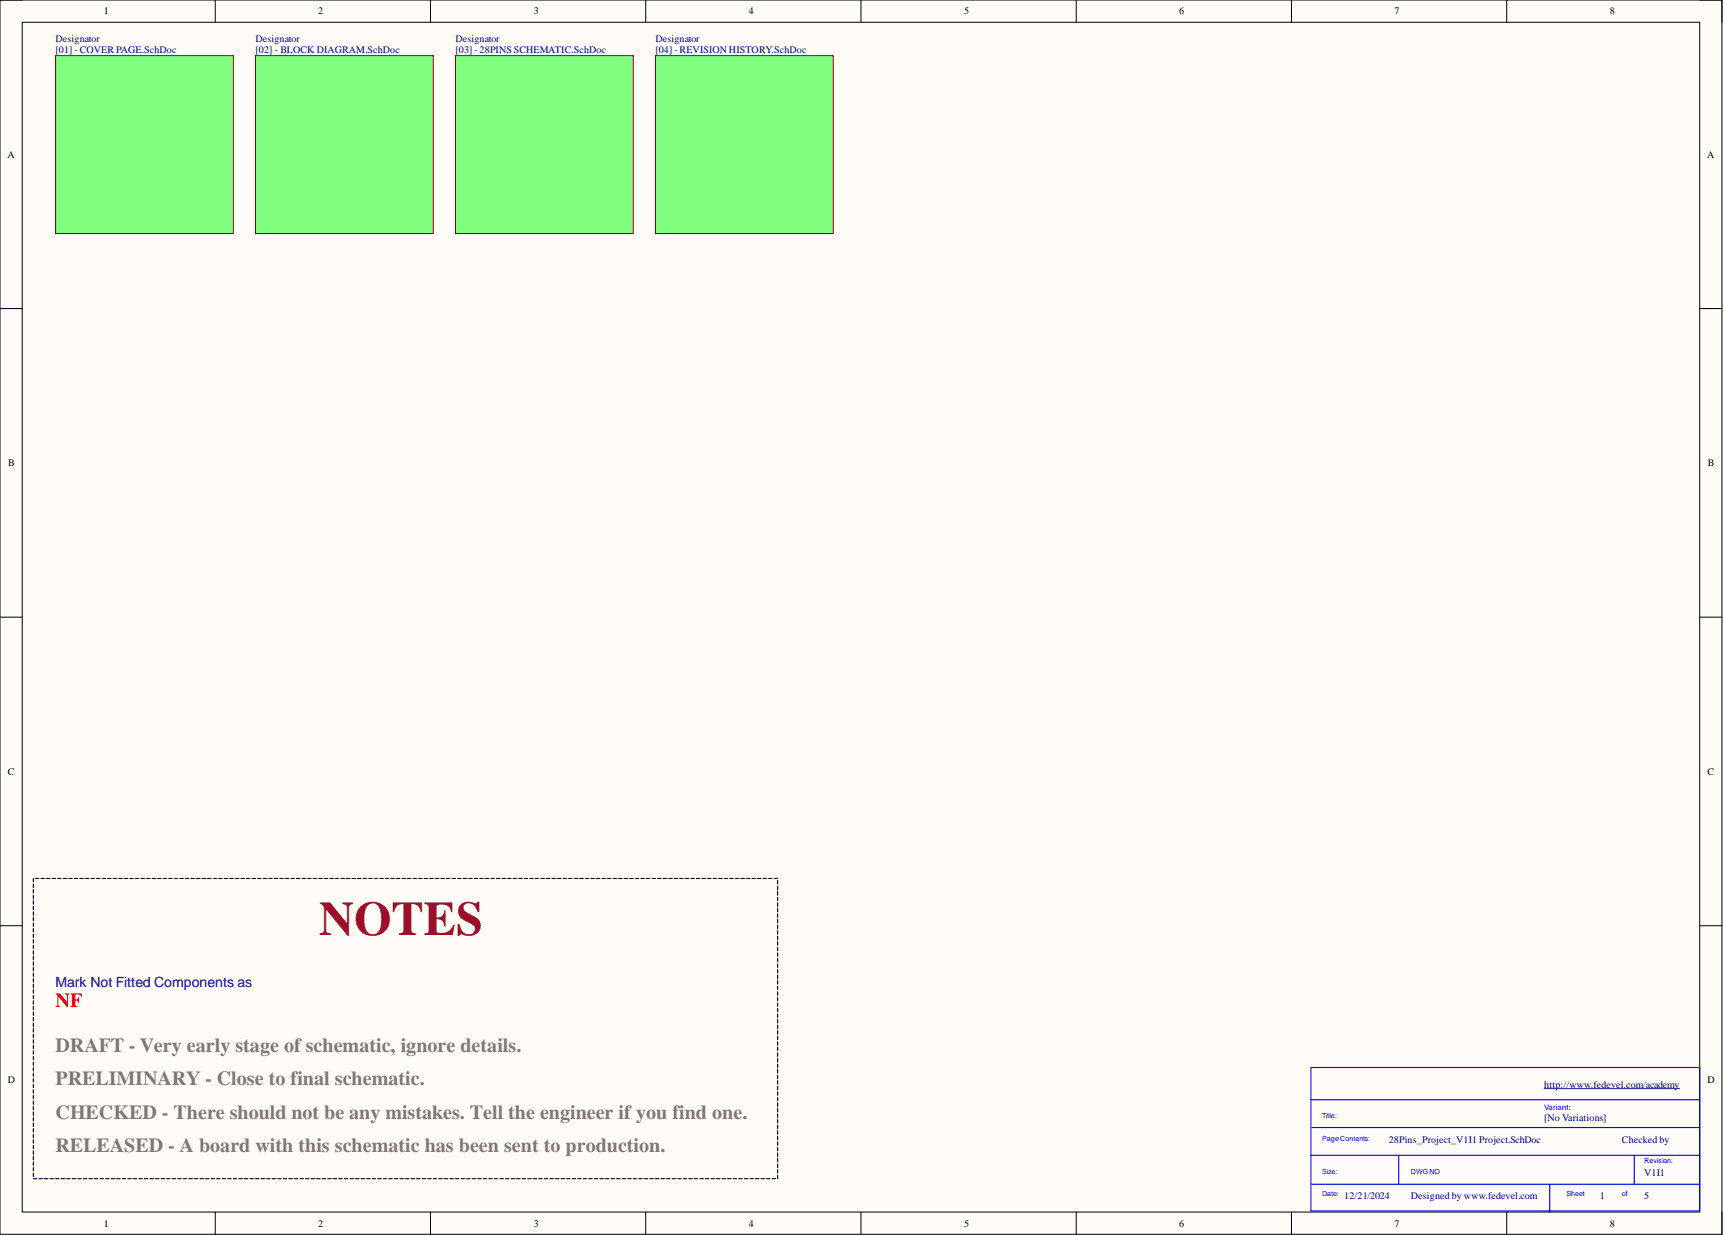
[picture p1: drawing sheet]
<svg xmlns="http://www.w3.org/2000/svg" width="393mm" height="282mm" viewBox="0 0 393 282" stroke-linecap="round" stroke-linejoin="round" font-family="sans-serif">
<defs><g id="words">
<text font-size="11" fill="#9e0e29" x="72.8" y="213.2">NOTES</text>
<text font-size="4.6" fill="#f00" x="12.7" y="229.7">NF</text>
<g font-size="4.6" fill="#827872">
<text x="12.7" y="239.9">DRAFT - Very early stage of schematic, ignore details.</text>
<text x="12.7" y="247.5">PRELIMINARY - Close to final schematic.</text>
<text x="12.7" y="255.1">CHECKED - There should not be any mistakes. Tell the engineer if you find one.</text>
<text x="12.7" y="262.7">RELEASED - A board with this schematic has been sent to production.</text>
</g>
<text font-size="3.2" fill="#000080" x="12.7" y="225">Mark Not Fitted Components as</text>
<g font-size="2.3">
<text x="23.7" y="3.3">1</text>
<text x="72.6" y="3.3">2</text>
<text x="121.8" y="3.3">3</text>
<text x="170.8" y="3.3">4</text>
<text x="220" y="3.3">5</text>
<text x="269" y="3.3">6</text>
<text x="318.2" y="3.3">7</text>
<text x="367.3" y="3.3">8</text>
<text x="1.7" y="35.9">A</text>
<text x="389.5" y="35.9">A</text>
<text x="1.9" y="106.3">B</text>
<text x="389.7" y="106.3">B</text>
<text x="1.8" y="176.7">C</text>
<text x="389.6" y="176.7">C</text>
<text x="1.8" y="247.1">D</text>
<text x="389.6" y="247.1">D</text>
<text x="23.7" y="279.7">1</text>
<text x="72.6" y="279.7">2</text>
<text x="121.8" y="279.7">3</text>
<text x="170.8" y="279.7">4</text>
<text x="220" y="279.7">5</text>
<text x="269" y="279.7">6</text>
<text x="318.2" y="279.7">7</text>
<text x="367.3" y="279.7">8</text>
</g>
<g font-size="2.3" fill="#000080">
<text x="12.7" y="9.6">Designator</text>
<text x="58.3" y="9.6">Designator</text>
<text x="103.9" y="9.6">Designator</text>
<text x="149.5" y="9.6">Designator</text>
<text x="12.7" y="12.2">[01] - COVER PAGE.SchDoc</text>
<text x="58.3" y="12.2">[02] - BLOCK DIAGRAM.SchDoc</text>
<text x="103.9" y="12.2">[03] - 28PINS SCHEMATIC.SchDoc</text>
<text x="149.5" y="12.2">[04] - REVISION HISTORY.SchDoc</text>
<text x="352.3" y="248">http://www.fedevel.com/academy</text>
<text x="352.3" y="255.6">[No Variations]</text>
<text x="316.8" y="260.7">28Pins_Project_V1I1 Project.SchDoc</text>
<text x="370.1" y="260.7">Checked by</text>
<text x="375.1" y="268.3">V1I1</text>
<text x="306.7" y="273.4">12/21/2024</text>
<text x="321.9" y="273.4">Designed by www.fedevel.com</text>
<text x="365" y="273.4">1</text>
<text x="375.1" y="273.4">5</text>
</g>
<text font-size="1.8" fill="#00f" x="352.3" y="253.2">Variant:</text>
<g font-size="1.6" fill="#00f">
<text x="301.6" y="255">Title:</text>
<text x="301.6" y="260.1">Page Contents:</text>
<text x="301.6" y="267.7">Size:</text>
<text x="321.9" y="267.7">DWGNO</text>
<text x="375.1" y="265.2">Revision:</text>
<text x="301.6" y="272.8">Date:</text>
<text x="357.4" y="272.8">Sheet</text>
<text x="370.1" y="272.8">of</text>
</g>
</g></defs>
<path d="M0 0h392.9v281.5h-392.9z" fill-rule="evenodd" fill="#fffcf8"/>
<path d="M0 0h392.9v281.5h-392.9z" fill="none" stroke="#000" stroke-width=".23"/>
<path d="M5.1 5.1h382.7v271.3h-382.7z" fill-rule="evenodd" fill="#fffcf8"/>
<g fill="none" stroke="#000" stroke-width=".23">
<path d="M0 0h5.1M5.1 5.1h382.7v271.3h-382.7zM49.1 0v5.1M98.2 0v5.1M147.3 0v5.1M196.4 0v5.1M245.5 0v5.1M294.7 0v5.1M343.8 0v5.1M387.8 0h5.1v5.1M0 70.4h5.1M387.8 70.4h5.1"/>
<path d="M0 140.7h5.1M387.8 140.7h5.1M0 211.1h5.1M387.8 211.1h5.1M49.1 276.4v5.1M98.2 276.4v5.1M147.3 276.4v5.1M196.4 276.4v5.1M245.5 276.4v5.1M294.7 276.4v5.1M343.8 276.4v5.1M392.9 276.4v5.1"/>
</g>
<path d="M299.1 243.4h88.7v32.8h-88.7zM299.1 250.8h88.7M299.3 257.1h88.5M299.1 263.5h88.7M299.3 270.1h88.5M319.1 263.5v6.6M353.6 270.1v6.3M372.9 263.5v6.6" fill="none" stroke="#00f" stroke-width=".25"/>
<path d="M352.3 248.3h30.9" fill="none" stroke="#000080" stroke-width=".23"/>
<path d="M12.7 12.7h40.5v40.6h-40.5z" fill-rule="evenodd" fill="#80ff80"/>
<path d="M12.7 12.7h40.5v40.6h-40.5z" fill="none" stroke="#800000" stroke-width=".23"/>
<path d="M58.3 12.7h40.6v40.6h-40.6z" fill-rule="evenodd" fill="#80ff80"/>
<path d="M58.3 12.7h40.6v40.6h-40.6z" fill="none" stroke="#800000" stroke-width=".23"/>
<g fill="none" stroke="#000" stroke-width=".25">
<path d="M7.6 200.3v.8M7.6 201.6v.8M7.6 202.9v.8M7.6 204.1v.8M7.6 205.4v.8M7.6 206.7v.8M7.6 207.9v.8M7.6 209.2v.8M7.6 210.5v.8M7.6 211.7v.8M7.6 213v.8M7.6 214.3v.8"/>
<path d="M7.6 215.5v.8M7.6 216.8v.8M7.6 218.1v.8M7.6 219.4v.7M8.1 200.3h.8M9.3 200.3h.8M10.6 200.3h.8M11.9 200.3h.8M13.1 200.3h.8M14.4 200.3h.8M15.7 200.3h.8M17 200.3h.7"/>
<path d="M18.2 200.3h.8M19.5 200.3h.8M20.8 200.3h.7M22 200.3h.8M23.3 200.3h.8M24.6 200.3h.7M25.8 200.3h.8M27.1 200.3h.8M28.4 200.3h.7M29.6 200.3h.8M30.9 200.3h.8M32.2 200.3h.8"/>
<path d="M33.4 200.3h.8M34.7 200.3h.8M36 200.3h.8M37.2 200.3h.8M38.5 200.3h.8M39.8 200.3h.8M41 200.3h.8M42.3 200.3h.8M43.6 200.3h.8M44.8 200.3h.8M46.1 200.3h.8M47.4 200.3h.8"/>
<path d="M48.6 200.3h.8M49.9 200.3h.8M51.2 200.3h.8M52.4 200.3h.8M53.7 200.3h.8M55 200.3h.8M56.2 200.3h.8M57.5 200.3h.8M58.8 200.3h.8M60 200.3h.8M61.3 200.3h.8M62.6 200.3h.8"/>
<path d="M63.8 200.3h.8M65.1 200.3h.8M66.4 200.3h.8M67.6 200.3h.8M68.9 200.3h.8M70.2 200.3h.8M71.4 200.3h.8M72.7 200.3h.8M74 200.3h.8M75.2 200.3h.8M76.5 200.3h.8M77.8 200.3h.8"/>
<path d="M79.1 200.3h.7M80.3 200.3h.8M81.6 200.3h.8M82.9 200.3h.7M84.1 200.3h.8M85.4 200.3h.8M86.7 200.3h.7M87.9 200.3h.8M89.2 200.3h.8M90.5 200.3h.7M91.7 200.3h.8M93 200.3h.8"/>
<path d="M94.3 200.3h.8M95.5 200.3h.8M96.8 200.3h.8M98.1 200.3h.8M99.3 200.3h.8M100.6 200.3h.8M101.9 200.3h.8M103.1 200.3h.8M104.4 200.3h.8M105.7 200.3h.8M106.9 200.3h.8M108.2 200.3h.8"/>
<path d="M109.5 200.3h.8M110.7 200.3h.8M112 200.3h.8M113.3 200.3h.8M114.5 200.3h.8M115.8 200.3h.8M117.1 200.3h.8M118.3 200.3h.8M119.6 200.3h.8M120.9 200.3h.8M122.1 200.3h.8M123.4 200.3h.8"/>
<path d="M124.7 200.3h.8M125.9 200.3h.8M127.2 200.3h.8M128.5 200.3h.8M129.7 200.3h.8M131 200.3h.8M132.3 200.3h.8M133.5 200.3h.8M134.8 200.3h.8M136.1 200.3h.8M137.3 200.3h.8M138.6 200.3h.8"/>
<path d="M139.9 200.3h.8M141.2 200.3h.7M142.4 200.3h.8M143.7 200.3h.8M145 200.3h.7M146.2 200.3h.8M147.5 200.3h.8M148.8 200.3h.7M150 200.3h.8M151.3 200.3h.8M152.6 200.3h.7M153.8 200.3h.8"/>
<path d="M155.1 200.3h.8M156.4 200.3h.8M157.6 200.3h.8M158.9 200.3h.8M160.2 200.3h.8M161.4 200.3h.8M162.7 200.3h.8M164 200.3h.8M165.2 200.3h.8M166.5 200.3h.8M167.8 200.3h.8M169 200.3h.8"/>
<path d="M170.3 200.3h.8M171.6 200.3h.8M172.8 200.3h.8M174.1 200.3h.8M175.4 200.3h.8M176.6 200.3h.8M177.4 200.8v.8M177.4 202.1v.8M177.4 203.3v.8M177.4 204.6v.8M177.4 205.9v.8M177.4 207.1v.8"/>
<path d="M177.4 208.4v.8M177.4 209.7v.8M177.4 211v.7M177.4 212.2v.8M177.4 213.5v.8M177.4 214.8v.7M177.4 216v.8M177.4 217.3v.8M177.4 218.6v.8M177.4 219.8v.8M7.6 220.6v.8M7.6 221.9v.8"/>
<path d="M7.6 223.2v.7M7.6 224.4v.8M7.6 225.7v.8M7.6 227v.8M7.6 228.2v.8M7.6 229.5v.8M7.6 230.8v.8M7.6 232v.8M7.6 233.3v.8M7.6 234.6v.8M7.6 235.8v.8M7.6 237.1v.8"/>
<path d="M7.6 238.4v.8M7.6 239.6v.8M177.4 221.1v.8M177.4 222.4v.8M177.4 223.6v.8M177.4 224.9v.8M177.4 226.2v.8M177.4 227.4v.8M177.4 228.7v.8M177.4 230v.8M177.4 231.2v.8M177.4 232.5v.8"/>
<path d="M177.4 233.8v.8M177.4 235v.8M177.4 236.3v.8M177.4 237.6v.8M177.4 238.8v.8M7.6 240.9v.8M7.6 242.2v.8M7.6 243.4v.8M7.6 244.7v.8M7.6 246v.8M7.6 247.2v.8M7.6 248.5v.8"/>
<path d="M7.6 249.8v.8M7.6 251v.8M7.6 252.3v.8M7.6 253.6v.8M7.6 254.9v.7M7.6 256.1v.8M7.6 257.4v.8M7.6 258.7v.7M7.6 259.9v.8M177.4 240.1v.8M177.4 241.4v.8M177.4 242.7v.7"/>
<path d="M177.4 243.9v.8M177.4 245.2v.8M177.4 246.5v.7M177.4 247.7v.8M177.4 249v.8M177.4 250.3v.7M177.4 251.5v.8M177.4 252.8v.8M177.4 254.1v.8M177.4 255.3v.8M177.4 256.6v.8M177.4 257.9v.8"/>
<path d="M177.4 259.1v.8M7.6 261.2v.8M7.6 262.5v.8M7.6 263.7v.8M7.6 265v.8M7.6 266.3v.8M7.6 267.5v.8M7.6 268.8h.8M8.9 268.8h.8M10.1 268.8h.8M11.4 268.8h.8M12.7 268.8h.8"/>
<path d="M13.9 268.8h.8M15.2 268.8h.8M16.5 268.8h.8M17.7 268.8h.8M19 268.8h.8M20.3 268.8h.8M21.5 268.8h.8M22.8 268.8h.8M24.1 268.8h.8M25.3 268.8h.8M26.6 268.8h.8M27.9 268.8h.8"/>
<path d="M29.1 268.8h.8M30.4 268.8h.8M31.7 268.8h.8M33 268.8h.7M34.2 268.8h.8M35.5 268.8h.8M36.8 268.8h.7M38 268.8h.8M39.3 268.8h.8M40.6 268.8h.7M41.8 268.8h.8M43.1 268.8h.8"/>
<path d="M44.4 268.8h.7M45.6 268.8h.8M46.9 268.8h.8M48.2 268.8h.8M49.4 268.8h.8M50.7 268.8h.8M52 268.8h.8M53.2 268.8h.8M54.5 268.8h.8M55.8 268.8h.8M57 268.8h.8M58.3 268.8h.8"/>
<path d="M59.6 268.8h.8M60.8 268.8h.8M62.1 268.8h.8M63.4 268.8h.8M64.6 268.8h.8M65.9 268.8h.8M67.2 268.8h.8M68.4 268.8h.8M69.7 268.8h.8M71 268.8h.8M72.2 268.8h.8M73.5 268.8h.8"/>
<path d="M74.8 268.8h.8M76 268.8h.8M77.3 268.8h.8M78.6 268.8h.8M79.8 268.8h.8M81.1 268.8h.8M82.4 268.8h.8M83.6 268.8h.8M84.9 268.8h.8M86.2 268.8h.8M87.4 268.8h.8M88.7 268.8h.8"/>
<path d="M90 268.8h.8M91.2 268.8h.8M92.5 268.8h.8M93.8 268.8h.8M95.1 268.8h.7M96.3 268.8h.8M97.6 268.8h.8M98.9 268.8h.7M100.1 268.8h.8M101.4 268.8h.8M102.7 268.8h.7M103.9 268.8h.8"/>
<path d="M105.2 268.8h.8M106.5 268.8h.7M107.7 268.8h.8M109 268.8h.8M110.3 268.8h.8M111.5 268.8h.8M112.8 268.8h.8M114.1 268.8h.8M115.3 268.8h.8M116.6 268.8h.8M117.9 268.8h.8M119.1 268.8h.8"/>
<path d="M120.4 268.8h.8M121.7 268.8h.8M122.9 268.8h.8M124.2 268.8h.8M125.5 268.8h.8M126.7 268.8h.8M128 268.8h.8M129.3 268.8h.8M130.5 268.8h.8M131.8 268.8h.8M133.1 268.8h.8M134.3 268.8h.8"/>
<path d="M135.6 268.8h.8M136.9 268.8h.8M138.1 268.8h.8M139.4 268.8h.8M140.7 268.8h.8M141.9 268.8h.8M143.2 268.8h.8M144.5 268.8h.8M145.7 268.8h.8M147 268.8h.8M148.3 268.8h.8M149.5 268.8h.8"/>
<path d="M150.8 268.8h.8M152.1 268.8h.8M153.3 268.8h.8M154.6 268.8h.8M155.9 268.8h.8M157.2 268.8h.7M158.4 268.8h.8M159.7 268.8h.8M161 268.8h.7M162.2 268.8h.8M163.5 268.8h.8M164.8 268.8h.7"/>
<path d="M166 268.8h.8M167.3 268.8h.8M168.6 268.8h.8M169.8 268.8h.8M171.1 268.8h.8M172.4 268.8h.8M173.6 268.8h.8M174.9 268.8h.8M176.2 268.8h.8M177.4 260.4v.8M177.4 261.7v.8M177.4 262.9v.8"/>
<path d="M177.4 264.2v.8M177.4 265.5v.8M177.4 266.7v.8M177.4 268v.8"/>
</g>
<path d="M149.5 12.7h40.6v40.6h-40.6z" fill-rule="evenodd" fill="#80ff80"/>
<path d="M149.5 12.7h40.6v40.6h-40.6z" fill="none" stroke="#800000" stroke-width=".23"/>
<path d="M103.9 12.7h40.6v40.6h-40.6z" fill-rule="evenodd" fill="#80ff80"/>
<path d="M103.9 12.7h40.6v40.6h-40.6z" fill="none" stroke="#800000" stroke-width=".23"/>
<use href="#words"/>
</svg>
